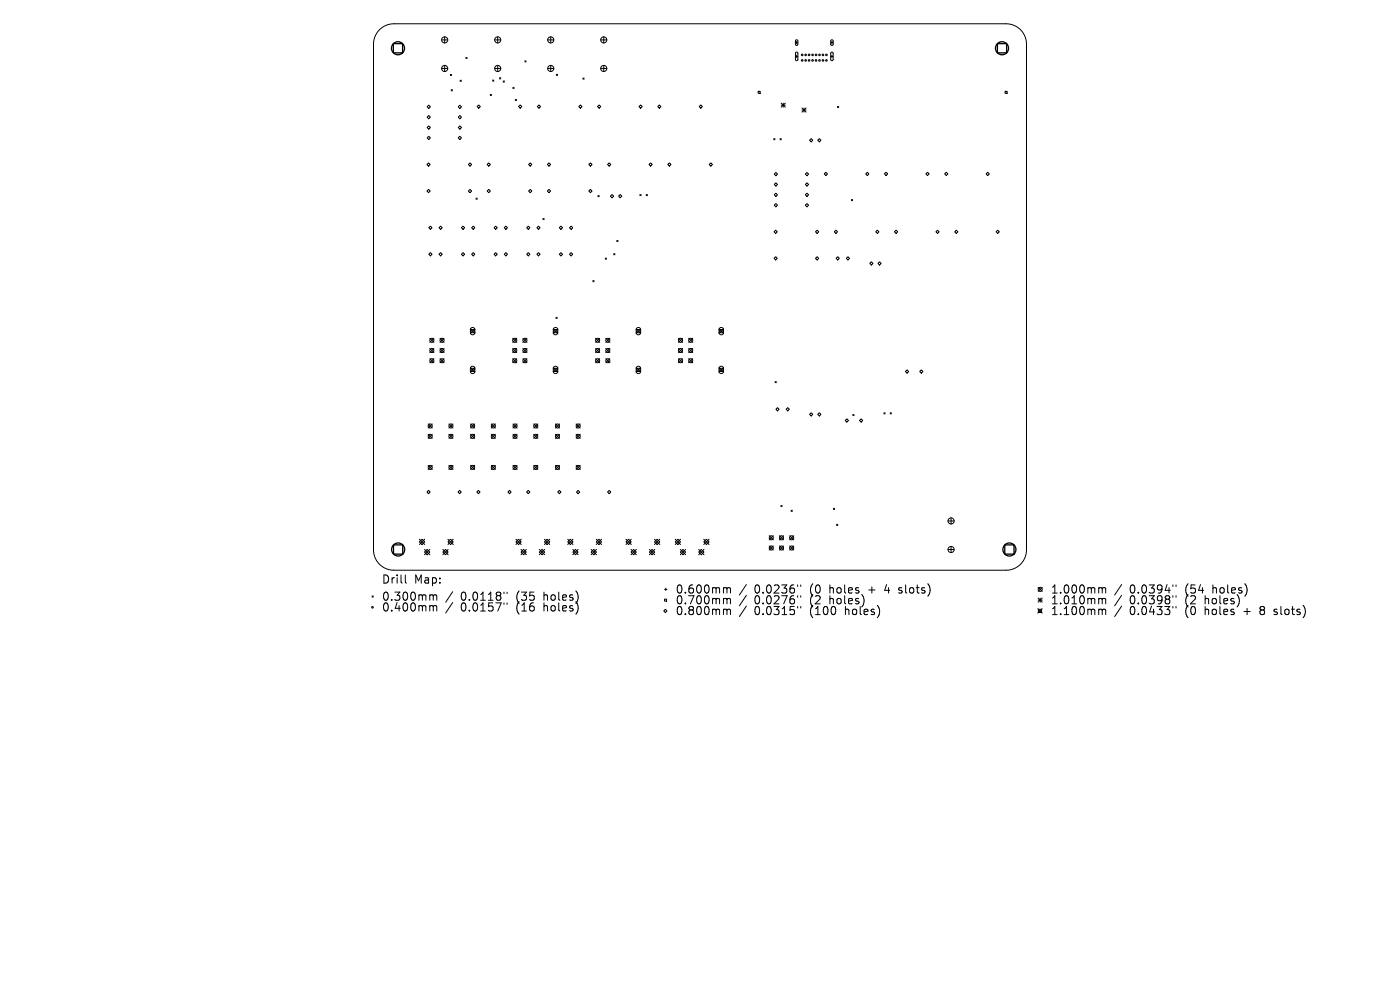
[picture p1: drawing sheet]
<svg xmlns="http://www.w3.org/2000/svg" width="297mm" height="210mm" viewBox="0 0 297 210" stroke-linecap="round" stroke-linejoin="round" font-family="sans-serif">
<defs><g id="words">
<g font-size="2.4">
<text x="80.9" y="124">Drill</text>
<text x="87.9" y="124">Map:</text>
<text x="80.9" y="127.7">0.300mm</text>
<text x="80.9" y="130">0.400mm</text>
<text x="97.8" y="127.7">0.0118&quot;</text>
<text x="97.8" y="130">0.0157&quot;</text>
<text x="109.6" y="127.7">(35</text>
<text x="109.6" y="130">(16</text>
<text x="115.6" y="127.7">holes)</text>
<text x="115.6" y="130">holes)</text>
<text x="143.2" y="126.1">0.600mm</text>
<text x="143.2" y="128.4">0.700mm</text>
<text x="143.2" y="130.7">0.800mm</text>
<text x="160.1" y="126.1">0.0236&quot;</text>
<text x="160.1" y="128.4">0.0276&quot;</text>
<text x="160.1" y="130.7">0.0315&quot;</text>
<text x="171.9" y="126.1">(0</text>
<text x="171.9" y="128.4">(2</text>
<text x="171.9" y="130.7">(100</text>
<text x="176.2" y="126.1">holes</text>
<text x="176.2" y="128.4">holes)</text>
<text x="179.5" y="130.7">holes)</text>
<text x="184.6" y="126.1">+</text>
<text x="188.3" y="126.1">4</text>
<text x="191.4" y="126.1">slots)</text>
<text x="222.8" y="126.1">1.000mm</text>
<text x="222.8" y="128.4">1.010mm</text>
<text x="222.8" y="130.7">1.100mm</text>
<text x="239.7" y="126.1">0.0394&quot;</text>
<text x="239.7" y="128.4">0.0398&quot;</text>
<text x="239.7" y="130.7">0.0433&quot;</text>
<text x="251.5" y="126.1">(54</text>
<text x="251.5" y="128.4">(2</text>
<text x="251.5" y="130.7">(0</text>
<text x="255.8" y="128.4">holes)</text>
<text x="255.8" y="130.7">holes</text>
<text x="257.5" y="126.1">holes)</text>
<text x="264.2" y="130.7">+</text>
<text x="267.9" y="130.7">8</text>
<text x="271" y="130.7">slots)</text>
</g>
</g></defs>
<g fill="none" stroke="#000" stroke-width=".21">
<path d="M80.6 6.2a4.3 4.3 0 0 1 3-1.2h129.8a4.3 4.3 0 0 1 4.4 4.4v107.2a4.3 4.3 0 0 1-4.4 4.4h-129.8a4.3 4.3 0 0 1-4.4-4.4v-107.2a4.3 4.3 0 0 1 1.4-3.2zM93.7 8.5h1.3M93.7 14.5h1.3M94.3 7.8v1.3M94.3 13.9v1.3M95.5 15.8l.3 .2M95.7 19l.3 .3M95.8 15.8l-.3 .2M96 19l-.3 .3M97.6 17l.3 .3M97.9 17l-.3 .3M98.8 12.2l.3 .2"/>
<path d="M99.1 12.2l-.3 .2M104.5 17l.3 .2M104.8 17l-.3 .2M104.9 8.5h1.3M104.9 14.5h1.3M105.6 7.8v1.3M105.6 13.9v1.3M106 16.5l.2 .3M106.2 16.5l-.2 .3M106.7 17.2l.3 .2M107 17.2l-.3 .2M108.8 18.5l.3 .3"/>
<path d="M109.1 18.5l-.3 .3M111.3 12.9l.3 .3M111.6 12.9l-.3 .3M116.2 8.5h1.3M116.2 14.5h1.3M116.8 7.8v1.3M116.8 13.9v1.3M118 15.8l.3 .2M118.3 15.8l-.3 .2M123.7 16.5l.2 .3M123.9 16.5l-.2 .3M127.4 8.5h1.3"/>
<path d="M127.4 14.5h1.3M128.1 7.8v1.3M128.1 13.9v1.3M160.8 19.4h.5v.4h-.5zM168.7 9h.6M168.7 12h.6M168.8 8.5l.3-.1 .2 .2v.8l-.3 .2-.3-.2zM168.8 11.1h.3l.2 .2v1.4l-.3 .2-.3-.3zM169 8.8v.5M169 11.7v.5M176.2 9h.5M176.2 12h.5"/>
<path d="M176.3 8.5l.3-.1 .1 .2v.8l-.2 .2-.3-.2zM176.3 11.1h.3l.1 .2v1.4l-.2 .2-.3-.3zM176.5 8.8v.5M176.5 11.7v.5M213.2 19.4h.5v.4h-.5zM90.6 22.7l.4-.4 .3 .4-.3 .3zM90.6 27l.4-.3 .3 .3-.3 .4zM90.6 29.2l.4-.3 .3 .3-.3 .4zM90.9 34.6l.4 .3-.4 .3-.3-.3zM91 24.5l.3 .4-.3 .3-.4-.3zM97.2 22.7l.4-.4 .3 .4-.3 .3zM97.2 27l.4-.3 .3 .3-.3 .4z"/>
<path d="M97.2 29.2l.4-.3 .3 .3-.3 .4zM97.6 24.5l.3 .4-.3 .3-.4-.3zM99.4 34.9l.3-.3 .4 .3-.4 .3zM101.6 22.3l.3 .3-.3 .4-.4-.4zM103.3 34.9l.4-.3 .3 .3-.3 .3zM104 20l.3 .3M104.3 20l-.3 .3M109.3 21.1l.3 .2M109.6 21.1l-.3 .2M110 22.6l.4-.3 .3 .3-.3 .4zM112.1 34.9l.4-.3 .3 .3-.3 .3zM114 22.6l.3-.3 .4 .3-.4 .4z"/>
<path d="M116.1 34.9l.4-.3 .3 .3-.3 .3zM122.8 22.6l.3-.3 .4 .3-.4 .4zM125.3 34.6l.3 .3-.3 .3-.4-.3zM126.8 22.6l.3-.3 .4 .3-.4 .4zM128.9 34.9l.3-.3 .4 .3-.4 .3zM135.6 22.6l.3-.3 .3 .3-.3 .4zM137.7 34.9l.3-.3 .4 .3-.4 .3zM139.5 22.6l.4-.3 .3 .3-.3 .4zM142 34.6l.4 .3-.4 .3-.3-.3zM148.7 22.3l.3 .3-.3 .4-.4-.4zM150.5 34.9l.3-.3 .3 .3-.3 .3zM164.1 29.4l.3 .3"/>
<path d="M164.3 36.9l.3-.3 .3 .3-.3 .4zM164.3 39.1l.3-.3 .3 .3-.3 .4zM164.4 29.4l-.3 .3M165.5 29.4l.2 .3M165.7 21.9l.9 .8M165.7 22.3h.9M165.7 29.4l-.2 .3M166.2 21.9v.8M166.6 21.9l-.9 .8M170.1 22.9l.9 .9M170.1 23.3h.9M170.6 22.9v.9"/>
<path d="M170.8 36.9l.4-.3 .3 .3-.3 .4zM171 22.9l-.9 .9M171.2 38.8l.3 .3-.3 .4-.4-.4zM171.7 29.7l.4-.3 .3 .3-.3 .4zM173.5 29.7l.3-.3 .4 .3-.4 .4zM174.9 36.9l.3-.4 .3 .4-.3 .3zM177.7 22.6l.2 .2M177.9 22.6l-.2 .2M183.6 36.9l.4-.4 .3 .4-.3 .3zM188 36.5l.3 .4-.3 .3-.4-.3zM196.4 36.9l.4-.4 .3 .4-.3 .3zM200.4 36.9l.3-.4 .4 .4-.4 .3z"/>
<path d="M209.2 36.9l.3-.4 .4 .4-.4 .3zM90.9 40.2l.4 .3-.4 .4-.3-.4zM91 48.3l.3-.3 .4 .3-.4 .4zM91.3 53.6l.4 .3-.4 .4-.3-.4zM93.1 48.3l.4-.3 .3 .3-.3 .4zM93.5 53.6l.3 .3-.3 .4-.4-.4zM97.9 48.3l.3-.3 .4 .3-.4 .4zM98.2 53.6l.4 .3-.4 .4-.3-.4zM99.4 40.5l.3-.3 .4 .3-.4 .4zM100 48.3l.4-.3 .3 .3-.3 .4zM100.4 53.6l.3 .3-.3 .4-.4-.4zM101 42l.2 .3"/>
<path d="M101.2 42l-.2 .3M103.3 40.5l.4-.3 .3 .3-.3 .4zM104.8 48.3l.4-.3 .3 .3-.3 .4zM105.2 53.6l.3 .3-.3 .4-.4-.4zM107 48.3l.3-.3 .4 .3-.4 .4zM107.3 53.6l.4 .3-.4 .4-.3-.4zM111.7 48.3l.4-.3 .3 .3-.3 .4zM111.7 53.9l.4-.3 .3 .3-.3 .4zM112.1 40.5l.4-.3 .3 .3-.3 .4zM113.9 48.3l.3-.3 .4 .3-.4 .4zM114.2 53.6l.4 .3-.4 .4-.3-.4zM115.2 46.3l.2 .3"/>
<path d="M115.4 46.3l-.2 .3M116.1 40.5l.4-.3 .3 .3-.3 .4zM118.7 48.3l.3-.3 .3 .3-.3 .4zM118.7 53.9l.3-.3 .3 .3-.3 .4zM120.8 48.3l.4-.3 .3 .3-.3 .4zM121.2 53.6l.3 .3-.3 .4-.4-.4zM125.3 40.2l.3 .3-.3 .4-.4-.4zM125.8 59.5l.2 .3M126 59.5l-.2 .3M126.8 41.5l.3 .2M127.1 41.5l-.3 .2M128.4 54.7l.3 .3"/>
<path d="M128.7 54.7l-.3 .3M129.8 41.3l.4 .3-.4 .3-.3-.3zM130.2 53.8l.3 .3M130.5 53.8l-.3 .3M130.9 51l.2 .3M131.1 51l-.2 .3M131.6 41.3l.3 .3-.3 .3-.4-.3zM135.7 41.3l.3 .2M136 41.3l-.3 .2M137.1 41.3l.2 .2M137.3 41.3l-.2 .2M164.3 43.5l.3-.3 .3 .3-.3 .4z"/>
<path d="M164.6 48.8l.3 .4-.3 .3-.4-.3zM164.6 54.5l.3 .3-.3 .3-.4-.3zM164.6 41l.3 .3-.3 .4-.3-.4zM171.2 41l.3 .3-.3 .4-.4-.4zM171.2 43.2l.3 .3-.3 .4-.4-.4zM173 54.8l.3-.3 .4 .3-.4 .3zM173.3 48.8l.4 .4-.4 .3-.3-.3zM177 49.2l.3-.4 .4 .4-.4 .3zM177.4 54.8l.3-.3 .4 .3-.4 .3zM179.5 54.8l.4-.3 .3 .3-.3 .3zM180.6 42.3l.3 .3M180.9 42.3l-.3 .3"/>
<path d="M184.5 55.9l.4-.4 .3 .4-.3 .3zM186.1 48.8l.4 .4-.4 .3-.3-.3zM186.6 55.5l.3 .4-.3 .3-.4-.3zM190.1 48.8l.3 .4-.3 .3-.3-.3zM198.9 48.8l.3 .4-.3 .3-.4-.3zM202.9 48.8l.3 .4-.3 .3-.4-.3zM211.7 48.8l.3 .4-.3 .3-.4-.3zM91.2 71.8l.8 .8M91.2 73.9l.8 .9M91.2 76.1l.8 .9M92 71.8l-.8 .8M92 73.9l-.8 .9"/>
<path d="M92 76.1l-.8 .9M93.3 73.9l.9 .9M93.3 76.1l.9 .9M93.3 71.8l.9 .8M94.2 71.8l-.9 .8M94.2 73.9l-.9 .9M94.2 76.1l-.9 .9M99.8 69.8l.9 .9M99.8 78l.9 .9M99.9 69.9h.7v.7h-.7zM99.9 69.6l.5-.1 .3 .3v.9l-.3 .3h-.3l-.3-.3v-.8zM99.9 78.1h.7v.7h-.7z"/>
<path d="M99.9 77.8l.5-.1 .3 .3v.9l-.3 .3h-.3l-.3-.3v-.8zM100.7 69.8l-.9 .9M100.7 78l-.9 .9M108.8 71.8l.8 .8M108.8 73.9l.8 .9M108.8 76.1l.8 .9M109.6 71.8l-.8 .8M109.6 73.9l-.8 .9M109.6 76.1l-.8 .9M110.9 73.9l.9 .9M110.9 76.1l.9 .9M110.9 71.8l.9 .8"/>
<path d="M111.8 71.8l-.9 .8M111.8 73.9l-.9 .9M111.8 76.1l-.9 .9M117.4 69.8l.9 .9M117.4 78l.9 .9M117.5 69.9h.7v.7h-.7zM117.5 69.6l.5-.1 .3 .3v.9l-.3 .3h-.3l-.3-.3v-.8zM117.5 78.1h.7v.7h-.7zM117.5 77.8l.4-.1 .4 .3v.9l-.3 .3h-.3l-.3-.3v-.8zM117.9 67.3l.3 .3M118.2 67.3l-.3 .3M118.3 69.8l-.9 .9"/>
<path d="M118.3 78l-.9 .9M126.3 71.8l.9 .8M126.3 73.9l.9 .9M126.3 76.1l.9 .9M127.2 71.8l-.9 .8M127.2 73.9l-.9 .9M127.2 76.1l-.9 .9M128.5 73.9l.9 .9M128.5 76.1l.9 .9M128.5 71.8l.9 .8M129.4 71.8l-.9 .8M129.4 73.9l-.9 .9"/>
<path d="M129.4 76.1l-.9 .9M135 69.8l.9 .9M135 78l.9 .9M135.1 69.9h.7v.7h-.7zM135.1 69.6l.5-.1 .3 .3v.9l-.3 .3h-.4l-.2-.3v-.8zM135.1 78.1h.7v.7h-.7zM135.1 77.8l.4-.1 .4 .3v.9l-.3 .3h-.4l-.2-.3v-.8zM135.9 69.8l-.9 .9M135.9 78l-.9 .9M143.9 71.8l.9 .8M143.9 73.9l.9 .9M143.9 76.1l.9 .9"/>
<path d="M144.8 71.8l-.9 .8M144.8 73.9l-.9 .9M144.8 76.1l-.9 .9M146.1 73.9l.9 .9M146.1 76.1l.9 .9M146.1 71.8l.9 .8M147 71.8l-.9 .8M147 73.9l-.9 .9M147 76.1l-.9 .9M152.5 69.8l1 .9M152.5 78l1 .9M152.7 69.9h.7v.7h-.7z"/>
<path d="M152.7 69.6l.4-.1 .4 .3v.9l-.3 .3h-.4l-.2-.3-.1-.8zM152.7 78.1h.7v.7h-.7zM152.7 77.8l.4-.1 .4 .3v.9l-.3 .3h-.4l-.2-.3-.1-.8zM153.5 69.8l-1 .9M153.5 78l-1 .9M192.1 78.8l.3-.3 .4 .3-.4 .4zM195.1 78.8l.4-.3 .3 .3-.3 .4zM90.8 89.9l.9 .9M90.8 92.1l.9 .9M90.8 98.7l.9 .9M91.7 89.9l-.9 .9M91.7 92.1l-.9 .9"/>
<path d="M91.7 98.7l-.9 .9M95.2 89.9l.9 .9M95.2 92.1l.9 .9M95.2 98.7l.9 .9M96.1 89.9l-.9 .9M96.1 92.1l-.9 .9M96.1 98.7l-.9 .9M99.8 89.9l.9 .9M99.8 92.1l.9 .9M99.8 98.7l.9 .9M100.7 89.9l-.9 .9M100.7 92.1l-.9 .9"/>
<path d="M100.7 98.7l-.9 .9M104.2 89.9l.9 .9M104.2 92.1l.9 .9M104.2 98.7l.9 .9M105.1 89.9l-.9 .9M105.1 92.1l-.9 .9M105.1 98.7l-.9 .9M108.8 89.9l.9 .9M108.8 92.1l.9 .9M108.8 98.7l.9 .9M109.7 89.9l-.9 .9M109.7 92.1l-.9 .9"/>
<path d="M109.7 98.7l-.9 .9M113.2 89.9l.9 .9M113.2 92.1l.9 .9M113.2 98.7l.9 .9M114.1 89.9l-.9 .9M114.1 92.1l-.9 .9M114.1 98.7l-.9 .9M117.8 89.9l.9 .9M117.8 92.1l.9 .9M117.8 98.7l.9 .9M118.7 89.9l-.9 .9M118.7 92.1l-.9 .9"/>
<path d="M118.7 98.7l-.9 .9M122.2 89.9l.9 .9M122.2 92.1l.9 .9M122.2 98.7l.9 .9M123.1 89.9l-.9 .9M123.1 92.1l-.9 .9M123.1 98.7l-.9 .9M164.4 80.9l.3 .3M164.7 80.9l-.3 .3M164.9 86.5l.4 .3-.4 .4-.3-.4zM167.1 86.5l.4 .3-.4 .4-.3-.4zM171.7 87.9l.4-.3 .3 .3-.3 .3z"/>
<path d="M173.5 87.9l.3-.3 .4 .3-.4 .3zM179.7 88.8l.3 .4-.3 .3-.4-.3zM180.9 87.9l.3 .3M181.2 87.9l-.3 .3M182.7 88.8l.3 .4-.3 .3-.4-.3zM187.5 87.6l.3 .2M187.8 87.6l-.3 .2M188.9 87.6l.2 .2M189.1 87.6l-.2 .2M89 114.9l.5-.5 .6 .5-.6 .6zM89 114.4l1.1 1.1M90.1 116.5l1.1 1.2"/>
<path d="M90.1 114.4l-1.1 1.1M90.6 116.5l.6 .6-.6 .6-.5-.6zM90.9 104l.4 .4-.4 .3-.3-.3zM91.2 116.5l-1.1 1.2M93.9 116.5l1.2 1.2M94.5 116.5l.6 .6-.6 .6-.6-.6zM95 114.9l.6-.5 .6 .5-.6 .6zM95 114.4l1.2 1.1M95.1 116.5l-1.2 1.2M96.2 114.4l-1.2 1.1M97.5 104l.4 .4-.4 .3-.3-.3zM101.1 104.4l.4-.4 .3 .4-.3 .3z"/>
<path d="M108.1 104l.3 .4-.3 .3-.4-.3zM109.4 114.4l1.2 1.1M110 114.4l.6 .5-.6 .6-.6-.6zM110.5 117.1l.6-.6 .6 .6-.6 .6zM110.5 116.5l1.2 1.2M110.6 114.4l-1.2 1.1M111.7 116.5l-1.2 1.2M112.1 104l.3 .4-.3 .3-.4-.3zM114.4 116.5l1.1 1.2M115 116.5l.5 .6-.5 .6-.6-.6zM115.5 114.9l.6-.5 .5 .5-.5 .6zM115.5 114.4l1.1 1.1"/>
<path d="M115.5 116.5l-1.1 1.2M116.6 114.4l-1.1 1.1M118.3 104.4l.4-.4 .3 .4-.3 .3zM120.4 114.4l1.2 1.1M121 114.4l.6 .5-.6 .6-.6-.6zM121.5 117.1l.6-.6 .5 .6-.5 .6zM121.5 116.5l1.1 1.2M121.6 114.4l-1.2 1.1M122.6 104l.4 .4-.4 .3-.3-.3zM122.6 116.5l-1.1 1.2M125.4 116.5l1.1 1.2M126 116.5l.5 .6-.5 .6-.6-.6z"/>
<path d="M126.5 114.9l.6-.5 .5 .5-.5 .6zM126.5 114.4l1.1 1.1M126.5 116.5l-1.1 1.2M127.6 114.4l-1.1 1.1M129.2 104l.4 .4-.4 .3-.3-.3zM132.8 114.9l.6-.5 .5 .5-.5 .6zM132.8 114.4l1.1 1.1M133.9 116.5l1.1 1.2M133.9 114.4l-1.1 1.1M134.4 116.5l.6 .6-.6 .6-.5-.6zM135 116.5l-1.1 1.2M137.8 117.1l.5-.6 .6 .6-.6 .6z"/>
<path d="M137.8 116.5l1.1 1.2M138.8 114.4l1.2 1.1M138.9 116.5l-1.1 1.2M139.4 114.4l.6 .5-.6 .6-.6-.6zM140 114.4l-1.2 1.1M143.2 114.4l1.2 1.1M143.8 114.4l.6 .5-.6 .6-.6-.6zM144.3 117.1l.6-.6 .6 .6-.6 .6zM144.3 116.5l1.2 1.2M144.4 114.4l-1.2 1.1M145.5 116.5l-1.2 1.2M148.2 116.5l1.1 1.2"/>
<path d="M148.8 116.5l.5 .6-.5 .6-.6-.6zM149.3 114.9l.6-.5 .5 .5-.5 .6zM149.3 114.4l1.1 1.1M149.3 116.5l-1.1 1.2M150.4 114.4l-1.1 1.1M163.2 113.6l.9 .9M163.2 115.8l.9 .9M164.1 113.6l-.9 .9M164.1 115.8l-.9 .9M165.4 115.8l.8 .9M165.4 113.6l.8 .9M165.7 107.2l.2 .3"/>
<path d="M165.9 107.2l-.2 .3M166.2 113.6l-.8 .9M166.2 115.8l-.8 .9M167.5 115.8l.9 .9M167.5 113.6l.9 .9M167.8 108.2l.3 .3M168.1 108.2l-.3 .3M168.4 113.6l-.9 .9M168.4 115.8l-.9 .9M176.8 107.8l.3 .3M177.1 107.8l-.3 .3M177.5 111.2l.2 .3"/>
<path d="M177.7 111.2l-.2 .3M201.1 110.5h1.3M201.1 116.6h1.3M201.8 109.9v1.3M201.8 115.9v1.3M78.9 126.4l.3 .3M79.2 126.4l-.3 .3M86 122v1.5l.2 .2M91.4 126.2h.3l.2 .2M91.4 128.5h.3l.2 .2M91.9 126.4l.3-.2 .4 .1 .1 1M91.9 126.4v.9"/>
<path d="M91.9 128.7v.9M91.9 128.7l.3-.2h.4l.1 1.1M96 125.5l-1.4 2.2M96 127.8l-1.4 2.2M106.9 125.6v.3M106.9 127.9v.3M107.6 125.6v.3M107.6 127.9v.3M141 125h.5M141 127.1h.4v.4h-.4zM141.2 129.2l.3 .4-.3 .3-.4-.3zM141.2 124.8v.5"/>
<path d="M153.7 124.7h.3l.2 .2M153.7 126.9h.3l.2 .3M153.7 129.2h.3l.2 .3M154.2 124.9l.3-.2h.4l.1 1.1M154.2 124.9v.9M154.2 127.2v.9M154.2 129.5v.9M154.2 127.2l.3-.3 .4 .1 .1 1.1M154.2 129.5l.3-.3 .4 .1 .1 1.1M158.3 124l-1.4 2.2M158.3 126.3l-1.4 2.2M158.3 128.6l-1.4 2.2"/>
<path d="M169.2 124.1v.3M169.2 126.4v.3M169.2 128.6v.4M169.9 124.1v.3M169.9 126.4v.3M169.9 128.6v.4M190.6 125.7l.2 .1M190.7 124.7v.5M220.2 129.1l.9 1M220.2 126.9l.9 .8M220.2 127.3h.9M220.2 124.6l.9 .9"/>
<path d="M220.3 129.3h.7v.6h-.7zM220.7 126.9v.8M221.1 124.6l-.9 .9M221.1 126.9l-.9 .8M221.1 129.1l-.9 1M233.3 124.7h.4l.1 .2M233.3 126.9h.3l.2 .3M233.3 129.2h.3l.2 .3M233.8 124.9l.3-.2h.4l.1 1.1M233.8 127.2l.3-.3 .4 .1 .1 1.1M233.8 129.5l.3-.3 .4 .1 .1 1.1M233.8 124.9v.9"/>
<path d="M233.8 127.2v.9M233.8 129.5v.9M237.9 124l-1.4 2.2M237.9 126.3l-1.4 2.2M237.9 128.6l-1.4 2.2M248.8 124.1v.3M248.8 126.4v.3M248.8 128.6v.4M249.5 124.1v.3M249.5 126.4v.3M249.5 128.6v.4M270.3 130.3l.1 .1"/>
<path d="M270.3 129.3v.4"/>
<circle cx="94.3" cy="14.5" r=".65"/>
<circle cx="94.3" cy="8.5" r=".65"/>
<circle cx="105.6" cy="14.5" r=".65"/>
<circle cx="105.6" cy="8.5" r=".65"/>
<circle cx="116.8" cy="14.5" r=".65"/>
<circle cx="116.8" cy="8.5" r=".65"/>
<circle cx="128.1" cy="14.5" r=".65"/>
<circle cx="128.1" cy="8.5" r=".65"/>
<circle cx="170.2" cy="12.8" r=".17"/>
<circle cx="170.2" cy="11.6" r=".17"/>
<circle cx="170.9" cy="12.8" r=".17"/>
<circle cx="170.9" cy="11.6" r=".17"/>
<circle cx="171.6" cy="12.8" r=".17"/>
<circle cx="171.6" cy="11.6" r=".17"/>
<circle cx="172.4" cy="12.8" r=".17"/>
<circle cx="172.4" cy="11.6" r=".17"/>
<circle cx="173.1" cy="12.8" r=".17"/>
<circle cx="173.1" cy="11.6" r=".17"/>
<circle cx="173.9" cy="12.8" r=".17"/>
<circle cx="173.9" cy="11.6" r=".17"/>
<circle cx="174.6" cy="12.8" r=".17"/>
<circle cx="174.6" cy="11.6" r=".17"/>
<circle cx="175.3" cy="12.8" r=".17"/>
<circle cx="175.3" cy="11.6" r=".17"/>
<circle cx="91.6" cy="76.5" r=".43"/>
<circle cx="91.6" cy="72.2" r=".43"/>
<circle cx="91.6" cy="74.4" r=".43"/>
<circle cx="93.8" cy="76.5" r=".43"/>
<circle cx="93.8" cy="74.4" r=".43"/>
<circle cx="93.8" cy="72.2" r=".43"/>
<circle cx="109.2" cy="76.5" r=".43"/>
<circle cx="109.2" cy="74.4" r=".43"/>
<circle cx="109.2" cy="72.2" r=".43"/>
<circle cx="111.4" cy="76.5" r=".43"/>
<circle cx="111.4" cy="74.4" r=".43"/>
<circle cx="111.4" cy="72.2" r=".43"/>
<circle cx="126.8" cy="76.5" r=".43"/>
<circle cx="126.8" cy="72.2" r=".43"/>
<circle cx="126.8" cy="74.4" r=".43"/>
<circle cx="128.9" cy="76.5" r=".43"/>
<circle cx="128.9" cy="72.2" r=".43"/>
<circle cx="128.9" cy="74.4" r=".43"/>
<circle cx="144.4" cy="76.5" r=".43"/>
<circle cx="144.4" cy="72.2" r=".43"/>
<circle cx="144.4" cy="74.4" r=".43"/>
<circle cx="146.5" cy="76.5" r=".43"/>
<circle cx="146.5" cy="72.2" r=".43"/>
<circle cx="146.5" cy="74.4" r=".43"/>
<circle cx="91.3" cy="99.2" r=".43"/>
<circle cx="91.3" cy="92.6" r=".43"/>
<circle cx="91.3" cy="90.4" r=".43"/>
<circle cx="95.7" cy="99.2" r=".43"/>
<circle cx="95.7" cy="92.6" r=".43"/>
<circle cx="95.7" cy="90.4" r=".43"/>
<circle cx="100.3" cy="99.2" r=".43"/>
<circle cx="100.3" cy="90.4" r=".43"/>
<circle cx="100.3" cy="92.6" r=".43"/>
<circle cx="104.7" cy="99.2" r=".43"/>
<circle cx="104.7" cy="92.6" r=".43"/>
<circle cx="104.7" cy="90.4" r=".43"/>
<circle cx="109.3" cy="99.2" r=".43"/>
<circle cx="109.3" cy="90.4" r=".43"/>
<circle cx="109.3" cy="92.6" r=".43"/>
<circle cx="113.7" cy="99.2" r=".43"/>
<circle cx="113.7" cy="90.4" r=".43"/>
<circle cx="113.7" cy="92.6" r=".43"/>
<circle cx="118.3" cy="99.2" r=".43"/>
<circle cx="118.3" cy="92.6" r=".43"/>
<circle cx="118.3" cy="90.4" r=".43"/>
<circle cx="122.7" cy="99.2" r=".43"/>
<circle cx="122.7" cy="90.4" r=".43"/>
<circle cx="122.7" cy="92.6" r=".43"/>
<circle cx="163.6" cy="114.1" r=".43"/>
<circle cx="163.6" cy="116.2" r=".43"/>
<circle cx="165.8" cy="114.1" r=".43"/>
<circle cx="165.8" cy="116.2" r=".43"/>
<circle cx="167.9" cy="114.1" r=".43"/>
<circle cx="167.9" cy="116.2" r=".43"/>
<circle cx="201.8" cy="116.6" r=".65"/>
<circle cx="201.8" cy="110.5" r=".65"/>
<circle cx="79" cy="128.8" r=".17"/>
<circle cx="220.7" cy="125" r=".43"/>
</g>
<g fill="none" stroke="#000" stroke-width=".28">
<path d="M83.4 9.3h2v1.9h-2zM211.6 9.3h2v1.9h-2zM83.5 115.6h1.9v1.9h-1.9zM213.2 115.6h1.9v1.9h-1.9z"/>
<circle cx="84.4" cy="10.2" r="1.38"/>
<circle cx="212.6" cy="10.2" r="1.38"/>
<circle cx="84.5" cy="116.6" r="1.38"/>
<circle cx="214.1" cy="116.6" r="1.38"/>
</g>
<use href="#words"/>
</svg>
